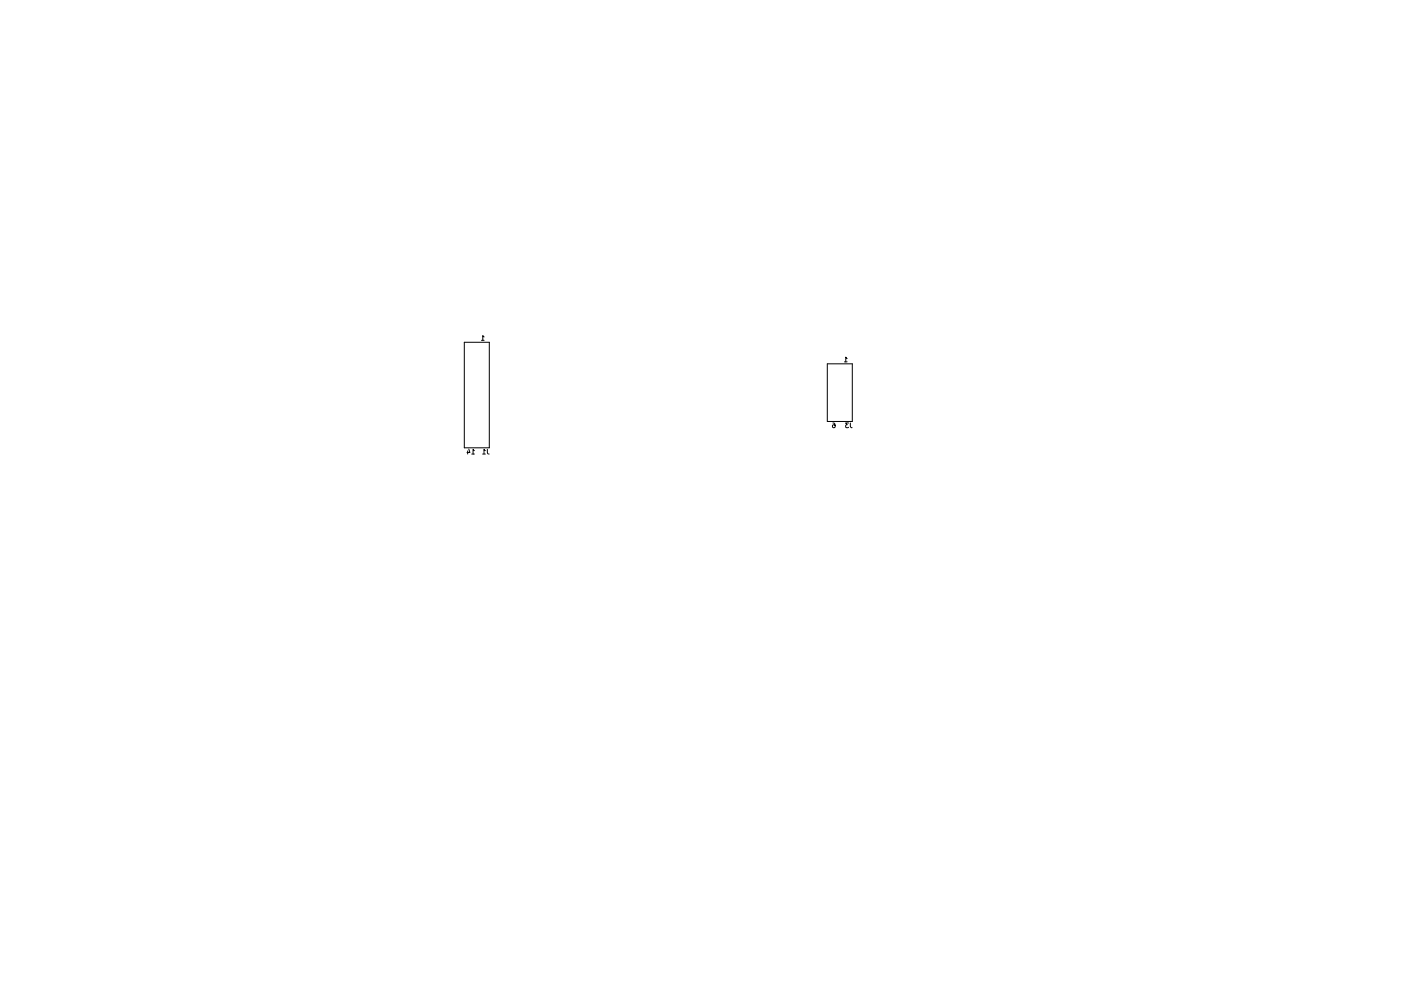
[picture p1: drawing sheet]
<svg xmlns="http://www.w3.org/2000/svg" width="297mm" height="210mm" viewBox="0 0 297 210" stroke-linecap="round" stroke-linejoin="round" font-family="sans-serif">
<g fill="none" stroke="#000" stroke-width=".21">
<path d="M98.4 72.6h5.3v22.4h-5.3zM102.1 72.2h.5M102.6 71.5l-.2-.3v1M175.4 77.2h5.3v12.2h-5.3zM179 76.8h.6M179.6 76.1l-.3-.3v1M99.2 95.7v.6M99.4 95.3l.2 .7h-.6M100 96.3h.6M100.6 95.6l-.3-.3v1M102.3 96.3h.6M102.9 95.6l-.3-.3v1"/>
<path d="M103.3 95.3l.1 .9 .3 .1M176.6 89.7l.4 .3 .1 .6-.2 .1-.4-.1 .1-.4 .3-.1 .2 .2M179.9 89.7h-.6l.3 .4-.3 .1v.4h.6M180.3 89.7v.9l.4 .1"/>
</g>
</svg>
